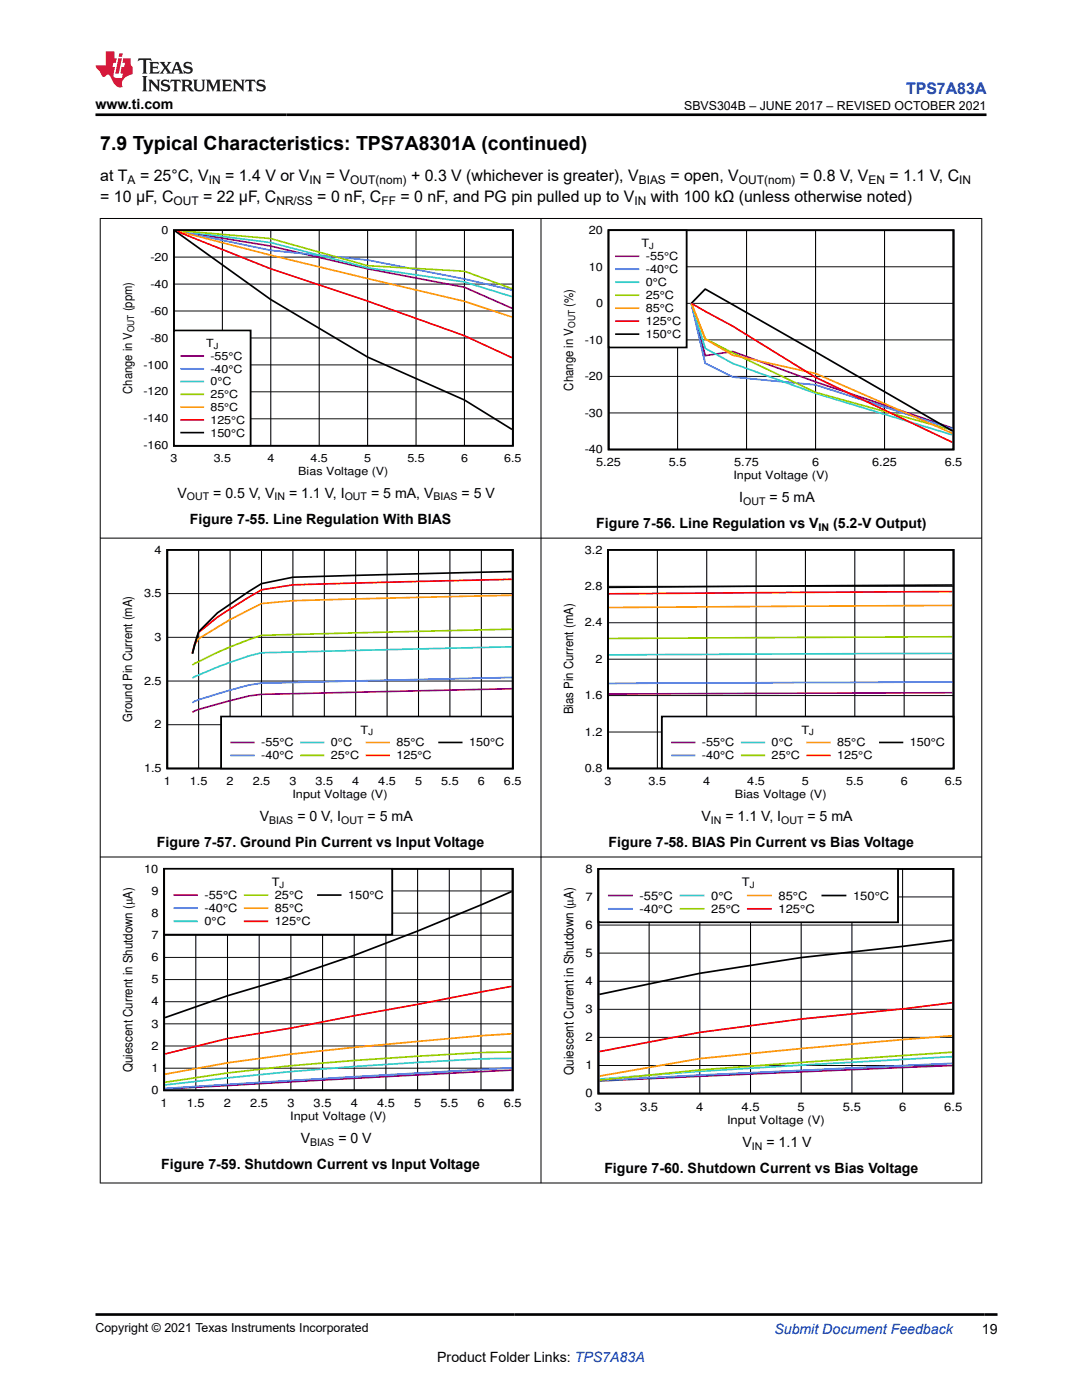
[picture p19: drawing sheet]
<svg xmlns="http://www.w3.org/2000/svg" width="216mm" height="279mm" viewBox="0 0 216 279" stroke-linecap="round" stroke-linejoin="round" font-family="sans-serif">
<defs><g id="words">
<text font-size="3.9" x="20" y="29.9">7.9 Typical Characteristics: TPS7A8301A (continued)</text>
<text font-size="3.2" fill="#00f" x="180.8" y="18.7">TPS7A83A</text>
<g font-size="3.2">
<text x="20" y="40.3">= 10 μF, C</text>
<text x="20" y="36.1">at T</text>
<text x="27.9" y="36.1">= 25°C, V</text>
<text x="40.5" y="40.3">= 22 μF, C</text>
<text x="44.9" y="36.1">= 1.4 V or V</text>
<text x="63.3" y="40.3">= 0 nF, C</text>
<text x="65" y="36.1">= V</text>
<text x="79.9" y="40.3">= 0 nF, and PG pin pulled up to V</text>
<text x="82" y="36.1">+ 0.3 V (whichever is greater), V</text>
<text x="129.9" y="40.3">with 100 kΩ (unless otherwise noted)</text>
<text x="133.8" y="36.1">= open, V</text>
<text x="159.6" y="36.1">= 0.8 V, V</text>
<text x="177.5" y="36.1">= 1.1 V, C</text>
</g>
<g font-size="2.8">
<text x="19" y="21.8">www.ti.com</text>
<text x="35.4" y="99.3">V</text>
<text x="42.6" y="99.3">= 0.5 V, V</text>
<text x="57.7" y="99.3">= 1.1 V, I</text>
<text x="74" y="99.3">= 5 mA, V</text>
<text x="92.1" y="99.3">= 5 V</text>
<text x="147.5" y="100.2">I</text>
<text x="153.6" y="100.2">= 5 mA</text>
<text x="37.9" y="104.5">Figure 7-55. Line Regulation With BIAS</text>
<text x="119" y="105.4">Figure 7-56. Line Regulation vs V</text>
<text x="166.2" y="105.4">(5.2-V Output)</text>
<text x="51.8" y="163.8">V</text>
<text x="59.3" y="163.8">= 0 V, I</text>
<text x="73.3" y="163.8">= 5 mA</text>
<text x="140" y="163.8">V</text>
<text x="144.7" y="163.8">= 1.1 V, I</text>
<text x="161.1" y="163.8">= 5 mA</text>
<text x="31.3" y="169">Figure 7-57. Ground Pin Current vs Input Voltage</text>
<text x="121.4" y="169">Figure 7-58. BIAS Pin Current vs Bias Voltage</text>
<text x="32.2" y="233.3">Figure 7-59. Shutdown Current vs Input Voltage</text>
<text x="60" y="228.1">V</text>
<text x="67.5" y="228.1">= 0 V</text>
<text x="148.1" y="228.9">V</text>
<text x="152.9" y="228.9">= 1.1 V</text>
<text x="120.6" y="234.1">Figure 7-60. Shutdown Current vs Bias Voltage</text>
<text x="195.9" y="266.1">19</text>
<text x="87.2" y="271.7">Product Folder Links: TPS7A83A</text>
</g>
<text font-size="2.8" fill="#00f" x="154.5" y="266.2">Submit Document Feedback</text>
<g font-size="2.6">
<text x="26.4" y="213.9" transform="rotate(-90 26.4 213.9)">Quiescent Current in Shutdown (PA)</text>
<text x="114.4" y="214.5" transform="rotate(-90 114.4 214.5)">Quiescent Current in Shutdown (PA)</text>
</g>
<g font-size="2.5">
<text x="136.5" y="21.9">SBVS304B – JUNE 2017 – REVISED OCTOBER 2021</text>
<text x="26.4" y="62.1" transform="rotate(-90 26.4 62.1)">(ppm)</text>
<text x="114.3" y="61.2" transform="rotate(-90 114.3 61.2)">(%)</text>
<text x="114.3" y="77.9" transform="rotate(-90 114.3 77.9)">Change in V</text>
<text x="26.4" y="78.6" transform="rotate(-90 26.4 78.6)">Change in V</text>
<text x="114.3" y="142.5" transform="rotate(-90 114.3 142.5)">Bias Pin Current (mA)</text>
<text x="26.4" y="144.1" transform="rotate(-90 26.4 144.1)">Ground Pin Current (mA)</text>
<text x="19" y="265.9">Copyright © 2021 Texas Instruments Incorporated</text>
</g>
<g font-size="2.4">
<text x="25.5" y="36.7">A</text>
<text x="34.6" y="40.9">OUT</text>
<text x="41.7" y="36.7">IN</text>
<text x="55.2" y="40.9">NR/SS</text>
<text x="61.8" y="36.7">IN</text>
<text x="69.9" y="36.7">OUT(nom)</text>
<text x="76.1" y="40.9">FF</text>
<text x="126.6" y="40.9">IN</text>
<text x="127.5" y="36.7">BIAS</text>
<text x="147.4" y="36.7">OUT(nom)</text>
<text x="173.3" y="36.7">EN</text>
<text x="191.4" y="36.7">IN</text>
</g>
<g font-size="2.3">
<text x="117.5" y="46.7">20</text>
<text x="117.5" y="54">10</text>
<text x="128" y="49.4">T</text>
<text x="128.9" y="51.9">-55°C</text>
<text x="128.9" y="54.5">-40°C</text>
<text x="128.9" y="57.1">0°C</text>
<text x="128.9" y="59.7">25°C</text>
<text x="118.9" y="61.3">0</text>
<text x="128.9" y="62.3">85°C</text>
<text x="128.9" y="64.9">125°C</text>
<text x="116.7" y="68.6">-10</text>
<text x="128.9" y="67.5">150°C</text>
<text x="116.7" y="75.9">-20</text>
<text x="116.7" y="83.2">-30</text>
<text x="116.7" y="90.5">-40</text>
<text x="119" y="93">5.25</text>
<text x="133.4" y="93">5.5</text>
<text x="146.3" y="95.6">Input Voltage (V)</text>
<text x="146.5" y="93">5.75</text>
<text x="162" y="93">6</text>
<text x="174" y="93">6.25</text>
<text x="188.5" y="93">6.5</text>
<text x="30.9" y="110.5">4</text>
<text x="116.7" y="110.5">3.2</text>
<text x="28.7" y="119.2">3.5</text>
<text x="116.7" y="117.8">2.8</text>
<text x="116.7" y="125">2.4</text>
<text x="30.9" y="127.9">3</text>
<text x="28.7" y="136.7">2.5</text>
<text x="118.8" y="132.3">2</text>
<text x="116.7" y="139.6">1.6</text>
<text x="30.9" y="145.4">2</text>
<text x="52.1" y="149">-55°C</text>
<text x="66" y="149">0°C</text>
<text x="72" y="146.4">T</text>
<text x="79.1" y="149">85°C</text>
<text x="93.6" y="149">150°C</text>
<text x="116.7" y="146.8">1.2</text>
<text x="140.1" y="149">-55°C</text>
<text x="154" y="149">0°C</text>
<text x="159.9" y="146.4">T</text>
<text x="167.1" y="149">85°C</text>
<text x="181.5" y="149">150°C</text>
<text x="28.7" y="154.1">1.5</text>
<text x="52.1" y="151.6">-40°C</text>
<text x="66" y="151.6">25°C</text>
<text x="79.1" y="151.6">125°C</text>
<text x="116.7" y="154.1">0.8</text>
<text x="140.1" y="151.6">-40°C</text>
<text x="154" y="151.6">25°C</text>
<text x="167.1" y="151.6">125°C</text>
<text x="32.7" y="156.7">1</text>
<text x="37.9" y="156.7">1.5</text>
<text x="45.2" y="156.7">2</text>
<text x="50.4" y="156.7">2.5</text>
<text x="57.7" y="156.7">3</text>
<text x="58.4" y="159.3">Input Voltage (V)</text>
<text x="63" y="156.7">3.5</text>
<text x="70.3" y="156.7">4</text>
<text x="75.5" y="156.7">4.5</text>
<text x="82.8" y="156.7">5</text>
<text x="88" y="156.7">5.5</text>
<text x="95.4" y="156.7">6</text>
<text x="100.6" y="156.7">6.5</text>
<text x="120.6" y="156.7">3</text>
<text x="129.4" y="156.7">3.5</text>
<text x="140.3" y="156.7">4</text>
<text x="146.7" y="159.3">Bias Voltage (V)</text>
<text x="149.1" y="156.7">4.5</text>
<text x="160" y="156.7">5</text>
<text x="168.8" y="156.7">5.5</text>
<text x="179.7" y="156.7">6</text>
<text x="188.5" y="156.7">6.5</text>
<text x="28.8" y="174.1">10</text>
<text x="30.2" y="178.6">9</text>
<text x="40.8" y="179.4">-55°C</text>
<text x="54.2" y="176.8">T</text>
<text x="54.8" y="179.4">25°C</text>
<text x="69.5" y="179.4">150°C</text>
<text x="116.8" y="179.8">7</text>
<text x="116.8" y="174.2">8</text>
<text x="127.6" y="179.5">-55°C</text>
<text x="141.9" y="179.5">0°C</text>
<text x="148" y="176.9">T</text>
<text x="155.3" y="179.5">85°C</text>
<text x="170.2" y="179.5">150°C</text>
<text x="30.2" y="183">8</text>
<text x="40.8" y="182.1">-40°C</text>
<text x="40.8" y="184.7">0°C</text>
<text x="54.8" y="182.1">85°C</text>
<text x="54.8" y="184.7">125°C</text>
<text x="116.8" y="185.4">6</text>
<text x="127.6" y="182.2">-40°C</text>
<text x="141.9" y="182.2">25°C</text>
<text x="155.3" y="182.2">125°C</text>
<text x="30.2" y="191.8">6</text>
<text x="30.2" y="187.4">7</text>
<text x="116.8" y="191">5</text>
<text x="30.2" y="196.2">5</text>
<text x="116.8" y="196.6">4</text>
<text x="30.2" y="200.7">4</text>
<text x="116.8" y="202.2">3</text>
<text x="30.2" y="209.5">2</text>
<text x="30.2" y="205.1">3</text>
<text x="116.8" y="207.8">2</text>
<text x="30.2" y="213.9">1</text>
<text x="116.8" y="213.4">1</text>
<text x="30.2" y="218.3">0</text>
<text x="32" y="221">1</text>
<text x="37.3" y="221">1.5</text>
<text x="44.7" y="221">2</text>
<text x="49.9" y="221">2.5</text>
<text x="57.3" y="221">3</text>
<text x="62.6" y="221">3.5</text>
<text x="70" y="221">4</text>
<text x="75.2" y="221">4.5</text>
<text x="82.6" y="221">5</text>
<text x="87.9" y="221">5.5</text>
<text x="95.3" y="221">6</text>
<text x="100.5" y="221">6.5</text>
<text x="116.8" y="219">0</text>
<text x="118.7" y="221.7">3</text>
<text x="127.7" y="221.7">3.5</text>
<text x="138.9" y="221.7">4</text>
<text x="148" y="221.7">4.5</text>
<text x="159.2" y="221.7">5</text>
<text x="168.2" y="221.7">5.5</text>
<text x="179.4" y="221.7">6</text>
<text x="188.4" y="221.7">6.5</text>
<text x="57.9" y="223.6">Input Voltage (V)</text>
<text x="145.1" y="224.3">Input Voltage (V)</text>
</g>
<g font-size="2.2">
<text x="32.2" y="46.7">0</text>
<text x="30" y="52">-20</text>
<text x="30" y="57.4">-40</text>
<text x="30" y="62.8">-60</text>
<text x="30" y="68.2">-80</text>
<text x="41.1" y="69.3">T</text>
<text x="42" y="71.8">-55°C</text>
<text x="28.6" y="73.6">-100</text>
<text x="42" y="74.4">-40°C</text>
<text x="42" y="76.9">0°C</text>
<text x="28.6" y="78.9">-120</text>
<text x="42" y="79.5">25°C</text>
<text x="42" y="82">85°C</text>
<text x="28.6" y="89.7">-160</text>
<text x="28.6" y="84.3">-140</text>
<text x="42" y="84.6">125°C</text>
<text x="42" y="87.1">150°C</text>
<text x="34" y="92.2">3</text>
<text x="42.6" y="92.2">3.5</text>
<text x="53.3" y="92.2">4</text>
<text x="59.5" y="94.8">Bias Voltage (V)</text>
<text x="62" y="92.2">4.5</text>
<text x="72.7" y="92.2">5</text>
<text x="81.3" y="92.2">5.5</text>
<text x="92" y="92.2">6</text>
<text x="100.6" y="92.2">6.5</text>
</g>
<g font-size="2.1">
<text x="37.3" y="99.9">OUT</text>
<text x="54.8" y="99.9">IN</text>
<text x="68.8" y="99.9">OUT</text>
<text x="86.5" y="99.9">BIAS</text>
<text x="148.3" y="100.7">OUT</text>
<text x="163.3" y="106">IN</text>
<text x="53.7" y="164.4">BIAS</text>
<text x="68.1" y="164.4">OUT</text>
<text x="141.8" y="164.4">IN</text>
<text x="155.9" y="164.4">OUT</text>
<text x="61.9" y="228.7">BIAS</text>
<text x="150" y="229.4">IN</text>
</g>
<g font-size="1.9">
<text x="114.8" y="65.5" transform="rotate(-90 114.8 65.5)">OUT</text>
<text x="26.8" y="66.3" transform="rotate(-90 26.8 66.3)">OUT</text>
</g>
<g font-size="1.7">
<text x="129.5" y="49.7">J</text>
<text x="42.6" y="69.7">J</text>
<text x="73.5" y="146.8">J</text>
<text x="161.5" y="146.8">J</text>
<text x="55.8" y="177.2">J</text>
<text x="149.6" y="177.3">J</text>
</g>
</g></defs>
<path d="M34.7 45.9h67.6v43.1h-67.6zM34.9 46.1l19.1 13.7 19.4 11.5 19.3 8.5 9.5 5.9" fill="none" stroke="#000" stroke-width=".34"/>
<g fill="none" stroke="#000" stroke-width=".2">
<path d="M34.7 56.7h67.6M34.7 51.3h67.6M44.4 45.9v43.1M54 45.9v43.1M63.7 45.9v43.1M73.4 45.9v43.1M83 45.9v43.1M92.7 45.9v43.1M34.7 78.2h67.6M34.7 72.8h67.6M34.7 67.5h67.6M34.7 62.1h67.6"/>
<path d="M34.7 83.6h67.6"/>
</g>
<path d="M35.6 46.1l18.4 3 19.4 4.5 19.3 3.7 9.5 4.2" fill="none" stroke="#7f007f" stroke-width=".34"/>
<path d="M35.4 46.1l18.6 3.9 19.4 1.9 19.3 3.8 9.5 2.2" fill="none" stroke="#3265ff" stroke-width=".34"/>
<path d="M35.9 46.1l18.1 2.3 19.4 5 19.3 2.9 9.5 2.9" fill="none" stroke="#32cccc" stroke-width=".34"/>
<path d="M36.5 46.1l17.5 1.5 19.4 5.4 19.3 1.1 9.5 3.5" fill="none" stroke="#98cc00" stroke-width=".34"/>
<path d="M35.3 46.1l18.7 4.8 38.7 9.2 9.5 3.2" fill="none" stroke="#ff9800" stroke-width=".34"/>
<path d="M35.1 46.1l18.9 7.6 19.4 6.4 19.3 6.9 9.5 4.4" fill="none" stroke="#f00" stroke-width=".34"/>
<path d="M34.7 66h15.3v23h-15.3z" fill-rule="evenodd" fill="#fff"/>
<path d="M34.7 66h15.3v23h-15.3zM36.2 86.3h4.3" fill="none" stroke="#000" stroke-width=".34"/>
<path d="M36.2 71.1h4.3" fill="none" stroke="#7f007f" stroke-width=".34"/>
<path d="M36.2 73.6h4.3" fill="none" stroke="#3265ff" stroke-width=".34"/>
<path d="M36.2 76.1h4.3" fill="none" stroke="#32cccc" stroke-width=".34"/>
<path d="M36.2 78.7h4.3" fill="none" stroke="#98cc00" stroke-width=".34"/>
<path d="M36.2 81.2h4.3" fill="none" stroke="#ff9800" stroke-width=".34"/>
<path d="M36.2 83.8h4.3" fill="none" stroke="#f00" stroke-width=".34"/>
<path d="M121.4 45.9h68.9v43.8h-68.9zM138 60.5l2.7-2.8 49.4 28.3" fill="none" stroke="#000" stroke-width=".35"/>
<path d="M121.4 53.2h68.9M135.2 45.9v43.8M149 45.9v43.8M162.7 45.9v43.8M176.5 45.9v43.8M121.4 75.1h68.9M121.4 67.8h68.9M121.4 60.5h68.9M121.4 82.4h68.9" fill="none" stroke="#000" stroke-width=".2"/>
<path d="M138 60.5l2.7 10.5 5.5-.9 16.5 6.1 27.4 9.2" fill="none" stroke="#7f007f" stroke-width=".35"/>
<path d="M138 60.5l2.7 12 5.5 2.7 16.5 1.6 27.4 8.8" fill="none" stroke="#3265ff" stroke-width=".35"/>
<path d="M138 60.5l2.7 9 5.5 3 16.5 6 27.4 8.3" fill="none" stroke="#32cccc" stroke-width=".35"/>
<path d="M138 60.5l2.7 7.1 5.5 2.8 16.5 7.9 27.4 7.6" fill="none" stroke="#98cc00" stroke-width=".35"/>
<path d="M138 60.5l2.7 7.2 5.5 3.2 16.5 3.6 27.4 12" fill="none" stroke="#ff9800" stroke-width=".35"/>
<path d="M138 60.5l8.2 4.6 16.5 10.2 27.4 13" fill="none" stroke="#f00" stroke-width=".35"/>
<path d="M121.4 45.9h15.6v23.4h-15.6z" fill-rule="evenodd" fill="#fff"/>
<path d="M121.4 45.9h15.6v23.4h-15.6zM122.9 66.7h4.5M33.4 109.7h68.9v43.7h-68.9zM102.1 114.1l-43.7 1.1-6.2 1.3-8.8 5.8-3.8 3.8-1.2 4.4" fill="none" stroke="#000" stroke-width=".35"/>
<path d="M122.9 51.1h4.5M102.1 137.5l-43.7 .9a37.7 37.7 0 0 0-15 2.1l-3.8 1.1-1.2 .6" fill="none" stroke="#7f007f" stroke-width=".35"/>
<path d="M122.9 53.7h4.5M102.1 135.2l-49.9 1.1-2.5 .4-3.8 1-6.3 1.9-1.2 .6" fill="none" stroke="#3265ff" stroke-width=".35"/>
<path d="M122.9 56.3h4.5M102.1 129.1l-49.9 1.2a57.7 57.7 0 0 0-13.8 5" fill="none" stroke="#32cccc" stroke-width=".35"/>
<path d="M122.9 58.9h4.5M102.1 125.6l-49.9 1.2a77.5 77.5 0 0 0-13.7 5.8l-.1 .1" fill="none" stroke="#98cc00" stroke-width=".35"/>
<path d="M122.9 61.5h4.5M102.1 118.8l-43.7 1.1-6.2 .6a99.4 99.4 0 0 0-12.6 7 5.7 5.7 0 0 0-1.2 2.8" fill="none" stroke="#ff9800" stroke-width=".35"/>
<path d="M122.9 64.1h4.5M102.1 115.6l-43.7 1.1-6.2 1-8.8 5.5-3.8 3-1.2 4.2" fill="none" stroke="#f00" stroke-width=".35"/>
<g fill="none" stroke="#000" stroke-width=".2">
<path d="M33.4 118.5h68.9M39.6 109.7v43.7M45.9 109.7v43.7M52.2 109.7v43.7M58.4 109.7v43.7M64.7 109.7v43.7M71 109.7v43.7M77.2 109.7v43.7M83.5 109.7v43.7M89.8 109.7v43.7M96 109.7v43.7M33.4 135.9h68.9"/>
<path d="M33.4 127.2h68.9M33.4 144.6h68.9"/>
</g>
<path d="M44.1 143h58.2v10.4h-58.2z" fill-rule="evenodd" fill="#fff"/>
<path d="M121.3 109.7h69v43.7h-69zM190.1 116.8l-68.6 .4M44.1 143h58.2v10.4h-58.2zM87.6 148.2h4.5" fill="none" stroke="#000" stroke-width=".35"/>
<path d="M190.1 138.3l-68.6 .2M46.2 148.2h4.4" fill="none" stroke="#7f007f" stroke-width=".35"/>
<path d="M190.1 136.1l-68.6 .3M46.2 150.8h4.4" fill="none" stroke="#3265ff" stroke-width=".35"/>
<path d="M190.1 130.4l-68.6 .3M60.1 148.2h4.4" fill="none" stroke="#32cccc" stroke-width=".35"/>
<path d="M190.1 127.1l-68.6 .3M60.1 150.8h4.4" fill="none" stroke="#98cc00" stroke-width=".35"/>
<path d="M190.1 120.8l-68.6 .4M73.2 148.2h4.4" fill="none" stroke="#ff9800" stroke-width=".35"/>
<path d="M190.1 118.1l-68.6 .4M73.2 150.8h4.4" fill="none" stroke="#f00" stroke-width=".35"/>
<path d="M121.3 117h69M131.2 109.7v43.7M141 109.7v43.7M150.9 109.7v43.7M160.7 109.7v43.7M170.6 109.7v43.7M180.4 109.7v43.7M121.3 138.8h69M121.3 131.6h69M121.3 124.3h69M121.3 146.1h69" fill="none" stroke="#000" stroke-width=".2"/>
<path d="M132.1 143h58.2v10.4h-58.2z" fill-rule="evenodd" fill="#fff"/>
<path d="M132.1 143h58.2v10.4h-58.2zM175.6 148.2h4.5M32.7 173.4h69.6v44.2h-69.6zM102.1 177.9a469.6 469.6 0 0 1-44.1 17.1l-12.6 3.7-12.5 4.4" fill="none" stroke="#000" stroke-width=".35"/>
<path d="M134.1 148.2h4.5M102.1 213.6l-69.2 3.7" fill="none" stroke="#7f007f" stroke-width=".35"/>
<path d="M134.1 150.8h4.5M102.1 213.1l-31.4 1.8-37.8 2.3" fill="none" stroke="#3265ff" stroke-width=".35"/>
<path d="M148 148.2h4.5M102.1 211.2l-6.1 .1a874 874 0 0 0-63.1 5.2" fill="none" stroke="#32cccc" stroke-width=".35"/>
<path d="M148 150.8h4.5M102.1 209.9l-6.1 .2a705.9 705.9 0 0 0-50.6 4l-12.5 1.9" fill="none" stroke="#98cc00" stroke-width=".35"/>
<path d="M161.1 148.2h4.5M102.1 206.3a1142.6 1142.6 0 0 0-44.1 4.1l-12.6 1.7-12.5 2.3" fill="none" stroke="#ff9800" stroke-width=".35"/>
<path d="M161.1 150.8h4.5M102.1 196.8l-44.1 8.4-12.6 2.1-12.5 3" fill="none" stroke="#f00" stroke-width=".35"/>
<g fill="none" stroke="#000" stroke-width=".2">
<path d="M32.7 177.8h69.6M39.1 173.4v44.2M45.4 173.4v44.2M51.7 173.4v44.2M58 173.4v44.2M64.4 173.4v44.2M70.7 173.4v44.2M77 173.4v44.2M83.3 173.4v44.2M89.7 173.4v44.2M96 173.4v44.2M32.7 199.9h69.6"/>
<path d="M32.7 195.5h69.6M32.7 191.1h69.6M32.7 186.7h69.6M32.7 182.2h69.6M32.7 213.2h69.6M32.7 208.7h69.6M32.7 204.3h69.6"/>
</g>
<path d="M32.7 173.4h45.6v13.1h-45.6z" fill-rule="evenodd" fill="#fff"/>
<path d="M32.7 173.4h45.6v13.1h-45.6zM63.5 178.6h4.5" fill="none" stroke="#000" stroke-width=".35"/>
<path d="M34.8 178.6h4.5" fill="none" stroke="#7f007f" stroke-width=".35"/>
<path d="M34.8 181.2h4.5" fill="none" stroke="#3265ff" stroke-width=".35"/>
<path d="M34.8 183.9h4.5" fill="none" stroke="#32cccc" stroke-width=".35"/>
<path d="M48.8 178.6h4.6" fill="none" stroke="#98cc00" stroke-width=".35"/>
<path d="M48.8 181.2h4.6" fill="none" stroke="#ff9800" stroke-width=".35"/>
<path d="M48.8 183.9h4.6" fill="none" stroke="#f00" stroke-width=".35"/>
<path d="M119.4 173.4h70.8v44.8h-70.8zM190 187.6l-30.1 3.5-20.3 3.1-20 4.3" fill="none" stroke="#000" stroke-width=".36"/>
<g fill="none" stroke="#000" stroke-width=".2">
<path d="M119.4 179h70.8M129.5 173.4v44.9M139.6 173.4v44.9M149.8 173.4v44.9M159.9 173.4v44.9M170 173.4v44.9M180.1 173.4v44.9M119.4 195.8h70.8M119.4 190.2h70.8M119.4 184.6h70.8M119.4 212.6h70.8M119.4 207h70.8"/>
<path d="M119.4 201.4h70.8"/>
</g>
<path d="M190 212.6l-70.4 3.1" fill="none" stroke="#7f007f" stroke-width=".36"/>
<path d="M190 212.2l-70.4 3.4" fill="none" stroke="#3265ff" stroke-width=".36"/>
<path d="M190 210.9a2755.8 2755.8 0 0 0-70.4 4.5" fill="none" stroke="#32cccc" stroke-width=".36"/>
<path d="M190 210l-50.4 3.5-20 2.1" fill="none" stroke="#98cc00" stroke-width=".36"/>
<path d="M190 206.7l-30.1 2.6-20.3 2-20 3.5" fill="none" stroke="#ff9800" stroke-width=".36"/>
<path d="M190 200.1l-9.9 1.3-20.2 2-20.3 2.6-20 3.9" fill="none" stroke="#f00" stroke-width=".36"/>
<path d="M119.4 173.4h59.8v10.7h-59.8z" fill-rule="evenodd" fill="#fff"/>
<path d="M119.4 173.4h59.8v10.7h-59.8zM164.1 178.7h4.6" fill="none" stroke="#000" stroke-width=".36"/>
<path d="M121.5 178.7h4.6" fill="none" stroke="#7f007f" stroke-width=".36"/>
<path d="M121.5 181.4h4.6" fill="none" stroke="#3265ff" stroke-width=".36"/>
<path d="M135.8 178.7h4.6" fill="none" stroke="#32cccc" stroke-width=".36"/>
<path d="M135.8 181.4h4.6" fill="none" stroke="#98cc00" stroke-width=".36"/>
<path d="M149.2 178.7h4.6" fill="none" stroke="#ff9800" stroke-width=".36"/>
<path d="M149.2 181.4h4.6" fill="none" stroke="#f00" stroke-width=".36"/>
<path d="M19.9 43.6h176.1M20 43.5v192.7M107.9 43.5v192.7M195.9 43.5v192.7M19.9 107.4h176.1M19.9 171h176.1M19.9 236.1h176.1" fill="none" stroke="#000" stroke-width=".2"/>
<path d="M27.7 11.6l-.2 .6 .5-.2h.6v.1v2.2l-.2 .4h1l-.2-.4v-2.2v-.1h.5l.5 .2-.1-.6zM29.8 12.4l.2 .3v1.6l-.2 .4h1.9l.1-.6a1.08 1.08 0 0 1-1.3 .2v-.7h.6l.4 .2v-.7l-.4 .2h-.6v-.5l.2-.2a1 1 0 0 1 1 .3l-.1-.5zM31.8 12.4l1 1.1-1 1.2h.9l-.2-.2 .4-.8 .5 .8-.2 .2h1.6l-.2-.2 .1-.5h1l.1 .5-.1 .2h.9l-.2-.4-.8-1.9h-.5l-1 2.1-.8-1.1 .9-1h-.8l.2 .2-.5 .6-.3-.6 .1-.2zM35.2 12.8l.4 1h-.8zM36.8 12.5a.65 .65 0 0 0-.2 .7 .65 .65 0 0 0 .6 .5l.7 .1 .1 .3a.79 .79 0 0 1-.7 .4 .79 .79 0 0 1-.7-.5l.1 .7 .2-.1a.93 .93 0 0 0 1.1 0 .93 .93 0 0 0 .4-.9 1.46 1.46 0 0 0-1.2-.6l-.1-.3a1.09 1.09 0 0 1 1.2 .2l-.2-.6-.1 .1-.6-.2zM28.4 15.2l.2 .4v2.2l-.2 .4h1l-.2-.4v-2.2l.2-.4zM29.6 15.9l.2 .4v1.5l-.2 .4h.8l-.3-.4v-1.3l1.7 1.8v-2l.2-.4h-.8l.2 .2 .1 1.1-1.2-1.3zM32.3 16a.65 .65 0 0 0-.2 .8 .65 .65 0 0 0 .7 .4l.6 .2 .1 .2a.79 .79 0 0 1-.7 .4 .79 .79 0 0 1-.7-.5l.1 .7 .2-.1a.93 .93 0 0 0 1.1 .1 .93 .93 0 0 0 .4-1 1.46 1.46 0 0 0-1.2-.5l-.1-.4a1.09 1.09 0 0 1 1.2 .2l-.2-.6-.1 .1-.6-.1zM34.1 15.9l-.1 .6a.63 .63 0 0 1 .7-.3l.1 1.6-.3 .4h1l-.2-.4v-1.6a.66 .66 0 0 1 .8 .3l-.1-.6zM36.2 15.9l.2 .4v1.5l-.2 .4h.9l-.2-.2v-.7h.5l.1 .2a.79 .79 0 0 0 1.2 .6l-1-.9a.61 .61 0 0 0 .6-.6 .61 .61 0 0 0-.5-.7zM36.9 16.2h.2a.47 .47 0 0 1 .5 .1 .47 .47 0 0 1 .1 .5l-.2 .1-.6 .1zM38.5 15.9l.2 .2a2.27 2.27 0 0 0 .4 2 1.04 1.04 0 0 0 1.7-.7v-1.3l.2-.2h-.8l.2 .4v1.1a.6 .6 0 0 1-.6 .6 .6 .6 0 0 1-.6-.6v-1.1l.3-.4zM41.1 15.9l.2 .4v1.5l-.2 .4h.7l-.2-.4v-1.4l.9 1.9 .8-1.9v1.4l-.2 .4h1l-.3-.4v-1.5l.3-.4h-.8l-.7 1.5-.7-1.5zM44.3 15.9l.2 .4v1.5l-.2 .4h1.9l.1-.6a1.09 1.09 0 0 1-1.3 .2v-.7h.6l.4 .2v-.6l-.4 .2h-.6v-.6l.2-.1a1.01 1.01 0 0 1 1 .3l-.1-.6zM46.4 15.9l.3 .4v1.5l-.3 .4h.8l-.2-.4v-1.3l1.6 1.8v-2l.2-.4h-.7l.2 .2v1.1l-1.2-1.3zM49 15.9l-.1 .6a.63 .63 0 0 1 .8-.3v1.6l-.3 .4h1l-.2-.4v-1.6a.66 .66 0 0 1 .8 .3l-.1-.6zM51.4 16a.65 .65 0 0 0-.2 .8 .65 .65 0 0 0 .6 .4l.6 .2 .2 .2a.79 .79 0 0 1-.8 .4 .79 .79 0 0 1-.6-.5l.1 .7 .2-.1a.93 .93 0 0 0 1 .1 .93 .93 0 0 0 .5-1 1.46 1.46 0 0 0-1.3-.5l-.1-.4a1.09 1.09 0 0 1 1.3 .2l-.2-.6-.2 .1-.5-.1z" fill="#231f20"/>
<path d="M21.1 10.3v2.7h-2.1l.1 .4 .9 1a.95 .95 0 0 0 .9 .9 .59 .59 0 0 1 .6-.4 .59 .59 0 0 1 .5 .3l.4 .8a1.59 1.59 0 0 0 2.1 1.4 1.61 1.61 0 0 1 1-2.3l1-.3-.1-1.5a1.59 1.59 0 0 1-.4-1.7h-1.4l-.2 .9h.5l-.1 .9h-.5l-.2 .9v.3l.4 .1-.2 .9h-.6a.73 .73 0 0 1-1.1-.7l.3-1.5h-.5l.2-.9h.5l.2-.9h-.5v-1.3zM23.6 11.6l-.6 3.1h.7l.6-3.1zM23.8 10.7l-.1 .6h.7l.1-.6z" fill="#ed1c24"/>
<path d="M19 22.9h177.8M19.1 262.3h179.9" fill="none" stroke="#000" stroke-width=".53"/>
<use href="#words"/>
</svg>
